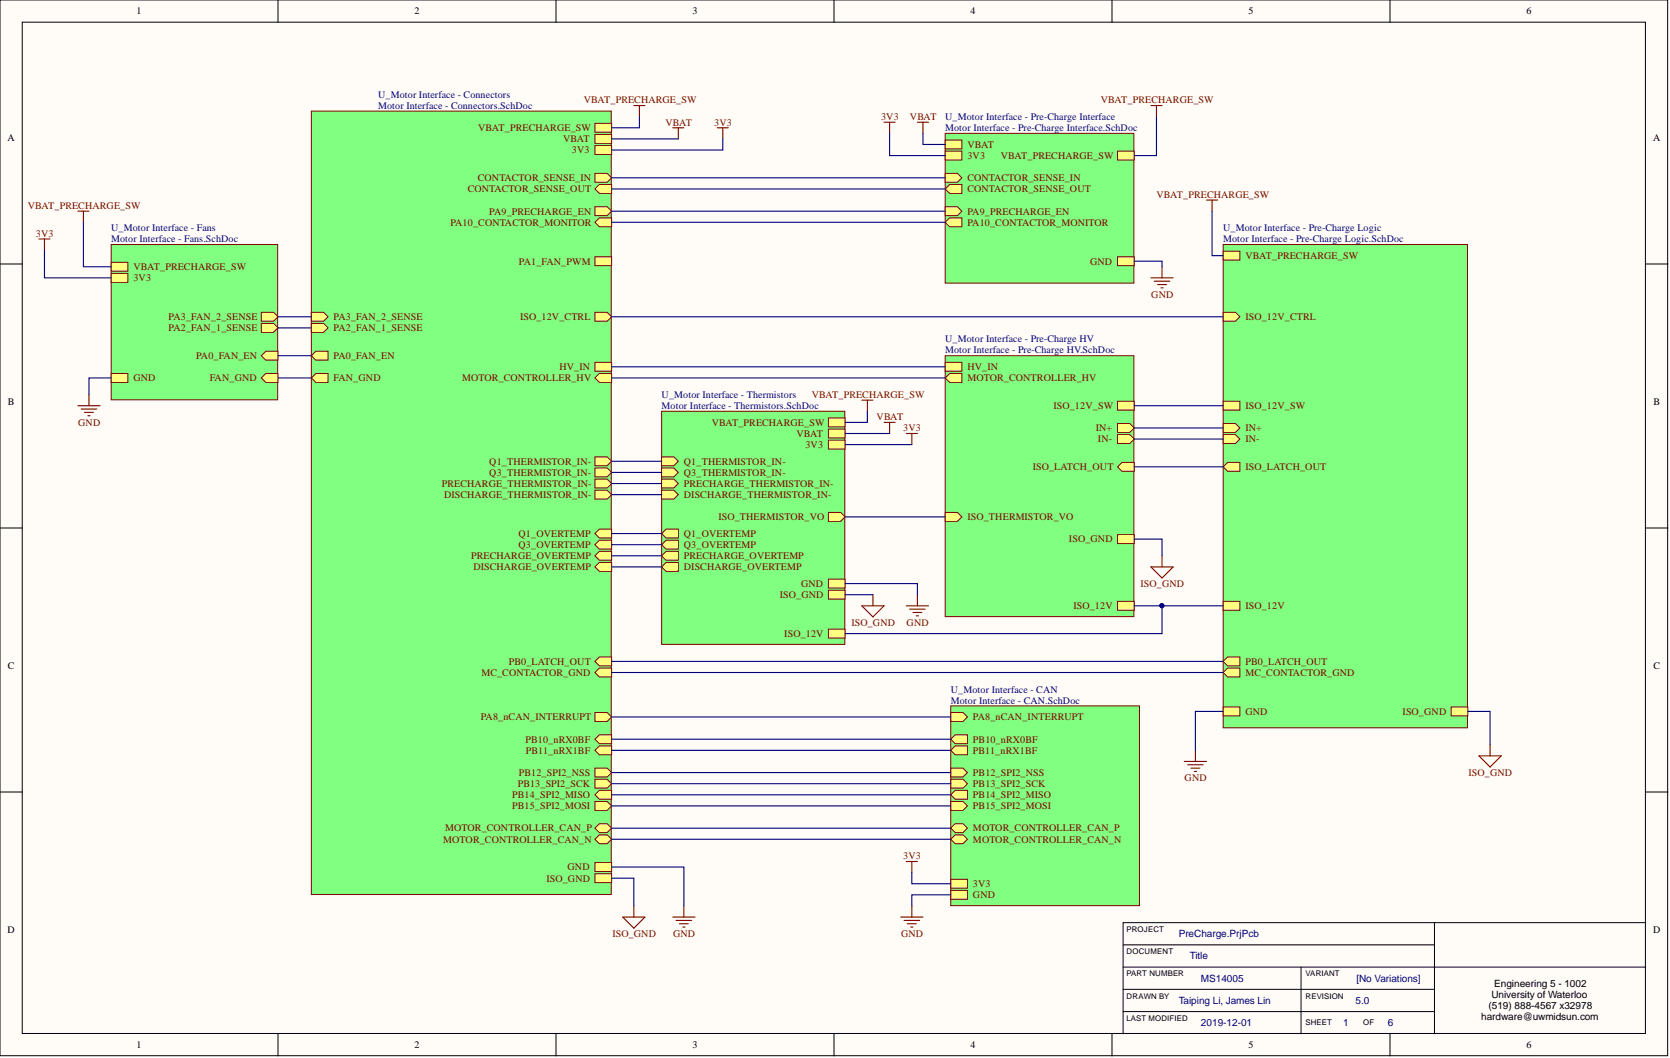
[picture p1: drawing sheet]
<svg xmlns="http://www.w3.org/2000/svg" width="381mm" height="241mm" viewBox="0 0 381 241" stroke-linecap="round" stroke-linejoin="round" font-family="sans-serif">
<defs><g id="words">
<g font-size="2.3">
<text x="31.1" y="3.3">1</text>
<text x="94.5" y="3.3">2</text>
<text x="158" y="3.3">3</text>
<text x="221.4" y="3.3">4</text>
<text x="284.8" y="3.3">5</text>
<text x="348.2" y="3.3">6</text>
<text x="1.7" y="32.1">A</text>
<text x="377.2" y="32.1">A</text>
<text x="1.8" y="92.4">B</text>
<text x="377.2" y="92.4">B</text>
<text x="1.8" y="152.5">C</text>
<text x="377.2" y="152.5">C</text>
<text x="1.7" y="212.8">D</text>
<text x="377.2" y="212.8">D</text>
<text x="340.3" y="227.7">University of Waterloo</text>
<text x="340.9" y="225.1">Engineering 5 - 1002</text>
<text x="337.9" y="232.7">hardware@uwmidsun.com</text>
<text x="339.6" y="230.2">(519) 888-4567 x32978</text>
<text x="31.1" y="239.1">1</text>
<text x="94.5" y="239.1">2</text>
<text x="158" y="239.1">3</text>
<text x="221.4" y="239.1">4</text>
<text x="284.8" y="239.1">5</text>
<text x="348.2" y="239.1">6</text>
</g>
<g font-size="2.3" fill="#000080">
<text x="86.3" y="22.3">U_Motor Interface - Connectors</text>
<text x="86.3" y="24.8">Motor Interface - Connectors.SchDoc</text>
<text x="215.6" y="27.4">U_Motor Interface - Pre-Charge Interface</text>
<text x="215.6" y="29.9">Motor Interface - Pre-Charge Interface.SchDoc</text>
<text x="25.4" y="52.7">U_Motor Interface - Fans</text>
<text x="279.1" y="52.7">U_Motor Interface - Pre-Charge Logic</text>
<text x="25.4" y="55.3">Motor Interface - Fans.SchDoc</text>
<text x="279.1" y="55.3">Motor Interface - Pre-Charge Logic.SchDoc</text>
<text x="215.6" y="78.1">U_Motor Interface - Pre-Charge HV</text>
<text x="215.6" y="80.6">Motor Interface - Pre-Charge HV.SchDoc</text>
<text x="150.9" y="90.8">U_Motor Interface - Thermistors</text>
<text x="150.9" y="93.3">Motor Interface - Thermistors.SchDoc</text>
<text x="216.9" y="157.9">U_Motor Interface - CAN</text>
<text x="216.9" y="160.5">Motor Interface - CAN.SchDoc</text>
<text x="268.9" y="213.7">PreCharge.PrjPcb</text>
<text x="271.5" y="218.8">Title</text>
<text x="274" y="223.9">MS14005</text>
<text x="309.5" y="223.9">[No Variations]</text>
<text x="268.9" y="228.9">Taiping Li, James Lin</text>
<text x="309.3" y="228.9">5.0</text>
<text x="274" y="234">2019-12-01</text>
<text x="306.5" y="234">1</text>
<text x="316.6" y="234">6</text>
</g>
<g font-size="2.3" fill="#800000">
<text x="133.2" y="23.6">VBAT_PRECHARGE_SW</text>
<text x="251.2" y="23.6">VBAT_PRECHARGE_SW</text>
<text x="109.1" y="29.9">VBAT_PRECHARGE_SW</text>
<text x="151.8" y="28.6">VBAT</text>
<text x="163" y="28.6">3V3</text>
<text x="201" y="27.4">3V3</text>
<text x="207.6" y="27.4">VBAT</text>
<text x="128.5" y="32.4">VBAT</text>
<text x="130.5" y="35">3V3</text>
<text x="220.7" y="33.7">VBAT</text>
<text x="109" y="41.3">CONTACTOR_SENSE_IN</text>
<text x="220.7" y="41.3">CONTACTOR_SENSE_IN</text>
<text x="220.7" y="36.2">3V3</text>
<text x="228.3" y="36.2">VBAT_PRECHARGE_SW</text>
<text x="6.3" y="47.7">VBAT_PRECHARGE_SW</text>
<text x="106.7" y="43.9">CONTACTOR_SENSE_OUT</text>
<text x="220.7" y="43.9">CONTACTOR_SENSE_OUT</text>
<text x="263.8" y="45.1">VBAT_PRECHARGE_SW</text>
<text x="8.2" y="54">3V3</text>
<text x="102.7" y="51.5">PA10_CONTACTOR_MONITOR</text>
<text x="111.6" y="48.9">PA9_PRECHARGE_EN</text>
<text x="220.7" y="48.9">PA9_PRECHARGE_EN</text>
<text x="220.7" y="51.5">PA10_CONTACTOR_MONITOR</text>
<text x="284.1" y="59.1">VBAT_PRECHARGE_SW</text>
<text x="30.4" y="61.6">VBAT_PRECHARGE_SW</text>
<text x="30.4" y="64.1">3V3</text>
<text x="118.4" y="60.3">PA1_FAN_PWM</text>
<text x="248.7" y="60.3">GND</text>
<text x="262.7" y="67.9">GND</text>
<text x="38.5" y="75.5">PA2_FAN_1_SENSE</text>
<text x="38.5" y="73">PA3_FAN_2_SENSE</text>
<text x="76.1" y="75.5">PA2_FAN_1_SENSE</text>
<text x="76.1" y="73">PA3_FAN_2_SENSE</text>
<text x="118.6" y="73">ISO_12V_CTRL</text>
<text x="284.1" y="73">ISO_12V_CTRL</text>
<text x="44.7" y="81.9">PA0_FAN_EN</text>
<text x="76.1" y="81.9">PA0_FAN_EN</text>
<text x="30.4" y="87">GND</text>
<text x="47.9" y="87">FAN_GND</text>
<text x="76.1" y="87">FAN_GND</text>
<text x="105.5" y="87">MOTOR_CONTROLLER_HV</text>
<text x="127.6" y="84.4">HV_IN</text>
<text x="220.7" y="87">MOTOR_CONTROLLER_HV</text>
<text x="220.7" y="84.4">HV_IN</text>
<text x="185.2" y="90.8">VBAT_PRECHARGE_SW</text>
<text x="200" y="95.8">VBAT</text>
<text x="240.3" y="93.3">ISO_12V_SW</text>
<text x="284.1" y="93.3">ISO_12V_SW</text>
<text x="17.8" y="97.1">GND</text>
<text x="162.4" y="97.1">VBAT_PRECHARGE_SW</text>
<text x="181.7" y="99.6">VBAT</text>
<text x="206.1" y="98.4">3V3</text>
<text x="250" y="98.4">IN+</text>
<text x="250.5" y="100.9">IN-</text>
<text x="284.1" y="100.9">IN-</text>
<text x="284.1" y="98.4">IN+</text>
<text x="111.6" y="106">Q1_THERMISTOR_IN-</text>
<text x="156" y="106">Q1_THERMISTOR_IN-</text>
<text x="183.8" y="102.2">3V3</text>
<text x="235.6" y="107.2">ISO_LATCH_OUT</text>
<text x="284.1" y="107.2">ISO_LATCH_OUT</text>
<text x="100.8" y="111">PRECHARGE_THERMISTOR_IN-</text>
<text x="101.3" y="113.6">DISCHARGE_THERMISTOR_IN-</text>
<text x="111.6" y="108.5">Q3_THERMISTOR_IN-</text>
<text x="156" y="108.5">Q3_THERMISTOR_IN-</text>
<text x="156" y="111">PRECHARGE_THERMISTOR_IN-</text>
<text x="156" y="113.6">DISCHARGE_THERMISTOR_IN-</text>
<text x="163.9" y="118.6">ISO_THERMISTOR_VO</text>
<text x="220.7" y="118.6">ISO_THERMISTOR_VO</text>
<text x="118.3" y="122.5">Q1_OVERTEMP</text>
<text x="118.3" y="125">Q3_OVERTEMP</text>
<text x="156" y="122.5">Q1_OVERTEMP</text>
<text x="156" y="125">Q3_OVERTEMP</text>
<text x="243.9" y="123.7">ISO_GND</text>
<text x="107.5" y="127.5">PRECHARGE_OVERTEMP</text>
<text x="108" y="130.1">DISCHARGE_OVERTEMP</text>
<text x="156" y="127.5">PRECHARGE_OVERTEMP</text>
<text x="156" y="130.1">DISCHARGE_OVERTEMP</text>
<text x="177.9" y="136.4">ISO_GND</text>
<text x="182.7" y="133.9">GND</text>
<text x="260.2" y="133.9">ISO_GND</text>
<text x="194.2" y="142.7">ISO_GND</text>
<text x="206.8" y="142.7">GND</text>
<text x="244.9" y="138.9">ISO_12V</text>
<text x="284.1" y="138.9">ISO_12V</text>
<text x="178.9" y="145.3">ISO_12V</text>
<text x="109.8" y="154.1">MC_CONTACTOR_GND</text>
<text x="116.1" y="151.6">PB0_LATCH_OUT</text>
<text x="284.1" y="151.6">PB0_LATCH_OUT</text>
<text x="284.1" y="154.1">MC_CONTACTOR_GND</text>
<text x="109.7" y="164.3">PA8_nCAN_INTERRUPT</text>
<text x="222" y="164.3">PA8_nCAN_INTERRUPT</text>
<text x="284.1" y="163">GND</text>
<text x="320" y="163">ISO_GND</text>
<text x="119.9" y="169.4">PB10_nRX0BF</text>
<text x="120" y="171.9">PB11_nRX1BF</text>
<text x="222" y="169.4">PB10_nRX0BF</text>
<text x="222" y="171.9">PB11_nRX1BF</text>
<text x="118.1" y="179.5">PB13_SPI2_SCK</text>
<text x="118.4" y="177">PB12_SPI2_NSS</text>
<text x="222" y="177">PB12_SPI2_NSS</text>
<text x="222" y="179.5">PB13_SPI2_SCK</text>
<text x="270.3" y="178.2">GND</text>
<text x="335" y="177">ISO_GND</text>
<text x="116.9" y="184.6">PB15_SPI2_MOSI</text>
<text x="116.9" y="182">PB14_SPI2_MISO</text>
<text x="222" y="182">PB14_SPI2_MISO</text>
<text x="222" y="184.6">PB15_SPI2_MOSI</text>
<text x="101.6" y="189.6">MOTOR_CONTROLLER_CAN_P</text>
<text x="222" y="189.6">MOTOR_CONTROLLER_CAN_P</text>
<text x="101.1" y="192.2">MOTOR_CONTROLLER_CAN_N</text>
<text x="206.1" y="196">3V3</text>
<text x="222" y="192.2">MOTOR_CONTROLLER_CAN_N</text>
<text x="124.6" y="201">ISO_GND</text>
<text x="129.5" y="198.5">GND</text>
<text x="222" y="202.3">3V3</text>
<text x="222" y="204.9">GND</text>
<text x="139.7" y="213.7">ISO_GND</text>
<text x="153.6" y="213.7">GND</text>
<text x="205.6" y="213.7">GND</text>
</g>
<g font-size="1.8">
<text x="257" y="212.5">PROJECT</text>
<text x="257" y="217.6">DOCUMENT</text>
<text x="257" y="227.8">DRAWN BY</text>
<text x="257" y="222.7">PART NUMBER</text>
<text x="297.8" y="227.8">REVISION</text>
<text x="297.8" y="222.7">VARIANT</text>
<text x="257" y="232.8">LAST MODIFIED</text>
<text x="297.8" y="233.8">SHEET</text>
<text x="311" y="233.8">OF</text>
</g>
</g></defs>
<g fill="#fffcf8" stroke="#000" stroke-width=".23">
<path d="M0 0h380.5v240.8h-380.5z"/>
<path d="M5.1 5.1h370.3v230.6h-370.3z"/>
</g>
<g fill="none" stroke="#000" stroke-width=".23">
<path d="M63.4 0v5.1M126.8 0v5.1M190.3 0v5.1M253.7 0v5.1M317.1 0v5.1M0 60.2h5.1M375.5 60.2h5M0 120.4h5.1M375.5 120.4h5M0 180.6h5.1M375.5 180.6h5M256.2 215.5h71.1"/>
<path d="M327.3 210.4h-71.1v25.4M327.3 210.4v25.4M327.3 210.4h48.2M63.4 235.8v5.1M126.8 235.8v5.1M190.3 235.8v5.1M253.7 235.8v5.1M256.2 230.7h71.1M256.2 220.6h119.3M256.2 225.6h71.1M296.8 220.6v15.2M317.1 235.8v5.1"/>
</g>
<path d="M216.9 161h43.1v45.6h-43.1z" fill="#80ff80" stroke="#800000" stroke-width=".23"/>
<path d="M216.9 175.2h2.8l1 1-1 1h-2.8z" fill-rule="evenodd" fill="#ffff80"/>
<path d="M216.9 175.2h2.8l1 1-1 1h-2.8z" fill="none" stroke="#800000" stroke-width=".23"/>
<path d="M216.9 181.3l1-1h2.8v2h-2.8z" fill-rule="evenodd" fill="#ffff80"/>
<path d="M216.9 181.3l1-1h2.8v2h-2.8z" fill="none" stroke="#800000" stroke-width=".23"/>
<path d="M216.9 182.8h2.8l1 1-1 1h-2.8z" fill-rule="evenodd" fill="#ffff80"/>
<path d="M216.9 182.8h2.8l1 1-1 1h-2.8z" fill="none" stroke="#800000" stroke-width=".23"/>
<path d="M216.9 177.7h2.8l1 1-1 1.1h-2.8z" fill-rule="evenodd" fill="#ffff80"/>
<path d="M216.9 177.7h2.8l1 1-1 1.1h-2.8z" fill="none" stroke="#800000" stroke-width=".23"/>
<path d="M216.9 162.5h2.8l1 1-1 1h-2.8z" fill-rule="evenodd" fill="#ffff80"/>
<path d="M216.9 162.5h2.8l1 1-1 1h-2.8z" fill="none" stroke="#800000" stroke-width=".23"/>
<path d="M216.9 188.9l1-1h1.8l1 1-1 1h-1.8z" fill-rule="evenodd" fill="#ffff80"/>
<path d="M216.9 188.9l1-1h1.8l1 1-1 1h-1.8z" fill="none" stroke="#800000" stroke-width=".23"/>
<path d="M216.9 191.4l1-1h1.8l1 1-1 1h-1.8z" fill-rule="evenodd" fill="#ffff80"/>
<path d="M216.9 191.4l1-1h1.8l1 1-1 1h-1.8z" fill="none" stroke="#800000" stroke-width=".23"/>
<path d="M216.9 168.6l1-1h2.8v2h-2.8z" fill-rule="evenodd" fill="#ffff80"/>
<path d="M216.9 168.6l1-1h2.8v2h-2.8z" fill="none" stroke="#800000" stroke-width=".23"/>
<path d="M216.9 171.1l1-1h2.8v2h-2.8z" fill-rule="evenodd" fill="#ffff80"/>
<path d="M216.9 171.1l1-1h2.8v2h-2.8z" fill="none" stroke="#800000" stroke-width=".23"/>
<path d="M216.9 200.5h3.8v2.1h-3.8z" fill-rule="evenodd" fill="#ffff80"/>
<path d="M216.9 200.5h3.8v2.1h-3.8z" fill="none" stroke="#800000" stroke-width=".23"/>
<path d="M216.9 203.1h3.8v2h-3.8z" fill-rule="evenodd" fill="#ffff80"/>
<path d="M216.9 203.1h3.8v2h-3.8z" fill="none" stroke="#800000" stroke-width=".23"/>
<path d="M215.6 81.1h43.1v59.5h-43.1z" fill="#80ff80" stroke="#800000" stroke-width=".23"/>
<path d="M215.6 86.2l1.1-1h2.7v2h-2.7z" fill-rule="evenodd" fill="#ffff80"/>
<path d="M215.6 86.2l1.1-1h2.7v2h-2.7z" fill="none" stroke="#800000" stroke-width=".23"/>
<path d="M255 99.1h2.8l1 1-1 1.1h-2.8z" fill-rule="evenodd" fill="#ffff80"/>
<path d="M255 99.1h2.8l1 1-1 1.1h-2.8z" fill="none" stroke="#800000" stroke-width=".23"/>
<path d="M255 96.6h2.8l1 1-1 1h-2.8z" fill-rule="evenodd" fill="#ffff80"/>
<path d="M255 96.6h2.8l1 1-1 1h-2.8z" fill="none" stroke="#800000" stroke-width=".23"/>
<path d="M255 106.5l1-1h2.8v2h-2.8z" fill-rule="evenodd" fill="#ffff80"/>
<path d="M255 106.5l1-1h2.8v2h-2.8z" fill="none" stroke="#800000" stroke-width=".23"/>
<path d="M255 91.5h3.8v2h-3.8z" fill-rule="evenodd" fill="#ffff80"/>
<path d="M255 91.5h3.8v2h-3.8z" fill="none" stroke="#800000" stroke-width=".23"/>
<path d="M215.6 82.6h3.8v2.1h-3.8z" fill-rule="evenodd" fill="#ffff80"/>
<path d="M215.6 82.6h3.8v2.1h-3.8z" fill="none" stroke="#800000" stroke-width=".23"/>
<path d="M255 121.9h3.8v2.1h-3.8z" fill-rule="evenodd" fill="#ffff80"/>
<path d="M255 121.9h3.8v2.1h-3.8z" fill="none" stroke="#800000" stroke-width=".23"/>
<path d="M215.6 116.9h2.8l1 1-1 1h-2.8z" fill-rule="evenodd" fill="#ffff80"/>
<path d="M215.6 116.9h2.8l1 1-1 1h-2.8z" fill="none" stroke="#800000" stroke-width=".23"/>
<path d="M255 137.2h3.8v2h-3.8z" fill-rule="evenodd" fill="#ffff80"/>
<path d="M255 137.2h3.8v2h-3.8z" fill="none" stroke="#800000" stroke-width=".23"/>
<path d="M215.6 30.4h43.1v34.2h-43.1z" fill="#80ff80" stroke="#800000" stroke-width=".23"/>
<path d="M215.6 39.5h2.8l1 1.1-1 1h-2.8z" fill-rule="evenodd" fill="#ffff80"/>
<path d="M215.6 39.5h2.8l1 1.1-1 1h-2.8z" fill="none" stroke="#800000" stroke-width=".23"/>
<path d="M215.6 43.1l1.1-1h2.7v2h-2.7z" fill-rule="evenodd" fill="#ffff80"/>
<path d="M215.6 43.1l1.1-1h2.7v2h-2.7z" fill="none" stroke="#800000" stroke-width=".23"/>
<path d="M215.6 47.1h2.8l1 1.1-1 1h-2.8z" fill-rule="evenodd" fill="#ffff80"/>
<path d="M215.6 47.1h2.8l1 1.1-1 1h-2.8z" fill="none" stroke="#800000" stroke-width=".23"/>
<path d="M255 58.6h3.8v2h-3.8z" fill-rule="evenodd" fill="#ffff80"/>
<path d="M255 58.6h3.8v2h-3.8z" fill="none" stroke="#800000" stroke-width=".23"/>
<path d="M215.6 50.7l1.1-1h2.7v2h-2.7z" fill-rule="evenodd" fill="#ffff80"/>
<path d="M215.6 50.7l1.1-1h2.7v2h-2.7z" fill="none" stroke="#800000" stroke-width=".23"/>
<path d="M215.6 34.5h3.8v2h-3.8z" fill-rule="evenodd" fill="#ffff80"/>
<path d="M215.6 34.5h3.8v2h-3.8z" fill="none" stroke="#800000" stroke-width=".23"/>
<path d="M215.6 31.9h3.8v2.1h-3.8z" fill-rule="evenodd" fill="#ffff80"/>
<path d="M215.6 31.9h3.8v2.1h-3.8z" fill="none" stroke="#800000" stroke-width=".23"/>
<path d="M255 34.5h3.8v2h-3.8z" fill-rule="evenodd" fill="#ffff80"/>
<path d="M255 34.5h3.8v2h-3.8z" fill="none" stroke="#800000" stroke-width=".23"/>
<path d="M71 25.3h68.5v178.7h-68.5z" fill="#80ff80" stroke="#800000" stroke-width=".23"/>
<path d="M135.7 86.2l1-1h2.8v2h-2.8z" fill-rule="evenodd" fill="#ffff80"/>
<path d="M135.7 86.2l1-1h2.8v2h-2.8z" fill="none" stroke="#800000" stroke-width=".23"/>
<path d="M135.7 188.9l1-1h1.8l1 1-1 1h-1.8z" fill-rule="evenodd" fill="#ffff80"/>
<path d="M135.7 188.9l1-1h1.8l1 1-1 1h-1.8z" fill="none" stroke="#800000" stroke-width=".23"/>
<path d="M135.7 191.4l1-1h1.8l1 1-1 1h-1.8z" fill-rule="evenodd" fill="#ffff80"/>
<path d="M135.7 191.4l1-1h1.8l1 1-1 1h-1.8z" fill="none" stroke="#800000" stroke-width=".23"/>
<path d="M135.7 39.5h2.8l1 1.1-1 1h-2.8z" fill-rule="evenodd" fill="#ffff80"/>
<path d="M135.7 39.5h2.8l1 1.1-1 1h-2.8z" fill="none" stroke="#800000" stroke-width=".23"/>
<path d="M135.7 43.1l1-1h2.8v2h-2.8z" fill-rule="evenodd" fill="#ffff80"/>
<path d="M135.7 43.1l1-1h2.8v2h-2.8z" fill="none" stroke="#800000" stroke-width=".23"/>
<path d="M135.7 168.6l1-1h2.8v2h-2.8z" fill-rule="evenodd" fill="#ffff80"/>
<path d="M135.7 168.6l1-1h2.8v2h-2.8z" fill="none" stroke="#800000" stroke-width=".23"/>
<path d="M135.7 171.1l1-1h2.8v2h-2.8z" fill-rule="evenodd" fill="#ffff80"/>
<path d="M135.7 171.1l1-1h2.8v2h-2.8z" fill="none" stroke="#800000" stroke-width=".23"/>
<path d="M135.7 50.7l1-1h2.8v2h-2.8z" fill-rule="evenodd" fill="#ffff80"/>
<path d="M135.7 50.7l1-1h2.8v2h-2.8z" fill="none" stroke="#800000" stroke-width=".23"/>
<path d="M135.7 175.2h2.8l1 1-1 1h-2.8z" fill-rule="evenodd" fill="#ffff80"/>
<path d="M135.7 175.2h2.8l1 1-1 1h-2.8z" fill="none" stroke="#800000" stroke-width=".23"/>
<path d="M135.7 182.8h2.8l1 1-1 1h-2.8z" fill-rule="evenodd" fill="#ffff80"/>
<path d="M135.7 182.8h2.8l1 1-1 1h-2.8z" fill="none" stroke="#800000" stroke-width=".23"/>
<path d="M135.7 82.6h3.8v2.1h-3.8z" fill-rule="evenodd" fill="#ffff80"/>
<path d="M135.7 82.6h3.8v2.1h-3.8z" fill="none" stroke="#800000" stroke-width=".23"/>
<path d="M135.7 199.3h3.8v2h-3.8z" fill-rule="evenodd" fill="#ffff80"/>
<path d="M135.7 199.3h3.8v2h-3.8z" fill="none" stroke="#800000" stroke-width=".23"/>
<path d="M135.7 47.1h2.8l1 1.1-1 1h-2.8z" fill-rule="evenodd" fill="#ffff80"/>
<path d="M135.7 47.1h2.8l1 1.1-1 1h-2.8z" fill="none" stroke="#800000" stroke-width=".23"/>
<path d="M135.7 177.7h2.8l1 1-1 1.1h-2.8z" fill-rule="evenodd" fill="#ffff80"/>
<path d="M135.7 177.7h2.8l1 1-1 1.1h-2.8z" fill="none" stroke="#800000" stroke-width=".23"/>
<path d="M135.7 30.7h3.8v2h-3.8z" fill-rule="evenodd" fill="#ffff80"/>
<path d="M135.7 30.7h3.8v2h-3.8z" fill="none" stroke="#800000" stroke-width=".23"/>
<path d="M135.7 162.5h2.8l1 1-1 1h-2.8z" fill-rule="evenodd" fill="#ffff80"/>
<path d="M135.7 162.5h2.8l1 1-1 1h-2.8z" fill="none" stroke="#800000" stroke-width=".23"/>
<path d="M135.7 181.3l1-1h2.8v2h-2.8z" fill-rule="evenodd" fill="#ffff80"/>
<path d="M135.7 181.3l1-1h2.8v2h-2.8z" fill="none" stroke="#800000" stroke-width=".23"/>
<path d="M135.7 33.2h3.8v2h-3.8z" fill-rule="evenodd" fill="#ffff80"/>
<path d="M135.7 33.2h3.8v2h-3.8z" fill="none" stroke="#800000" stroke-width=".23"/>
<path d="M135.7 196.7h3.8v2.1h-3.8z" fill-rule="evenodd" fill="#ffff80"/>
<path d="M135.7 196.7h3.8v2.1h-3.8z" fill="none" stroke="#800000" stroke-width=".23"/>
<path d="M135.7 28.1h3.8v2.1h-3.8z" fill-rule="evenodd" fill="#ffff80"/>
<path d="M135.7 28.1h3.8v2.1h-3.8z" fill="none" stroke="#800000" stroke-width=".23"/>
<path d="M135.7 150.8l1-1h2.8v2.1h-2.8z" fill-rule="evenodd" fill="#ffff80"/>
<path d="M135.7 150.8l1-1h2.8v2.1h-2.8z" fill="none" stroke="#800000" stroke-width=".23"/>
<path d="M71 86.2l1-1h2.8v2h-2.8z" fill-rule="evenodd" fill="#ffff80"/>
<path d="M71 86.2l1-1h2.8v2h-2.8z" fill="none" stroke="#800000" stroke-width=".23"/>
<path d="M71 81.1l1-1h2.8v2h-2.8z" fill-rule="evenodd" fill="#ffff80"/>
<path d="M71 81.1l1-1h2.8v2h-2.8z" fill="none" stroke="#800000" stroke-width=".23"/>
<path d="M71 73.8h2.8l1 1-1 1h-2.8z" fill-rule="evenodd" fill="#ffff80"/>
<path d="M71 73.8h2.8l1 1-1 1h-2.8z" fill="none" stroke="#800000" stroke-width=".23"/>
<path d="M71 71.2h2.8l1 1-1 1.1h-2.8z" fill-rule="evenodd" fill="#ffff80"/>
<path d="M71 71.2h2.8l1 1-1 1.1h-2.8z" fill="none" stroke="#800000" stroke-width=".23"/>
<path d="M135.7 104.2h2.8l1 1-1 1h-2.8z" fill-rule="evenodd" fill="#ffff80"/>
<path d="M135.7 104.2h2.8l1 1-1 1h-2.8z" fill="none" stroke="#800000" stroke-width=".23"/>
<path d="M135.7 106.7h2.8l1 1-1 1.1h-2.8z" fill-rule="evenodd" fill="#ffff80"/>
<path d="M135.7 106.7h2.8l1 1-1 1.1h-2.8z" fill="none" stroke="#800000" stroke-width=".23"/>
<path d="M135.7 109.3h2.8l1 1-1 1h-2.8z" fill-rule="evenodd" fill="#ffff80"/>
<path d="M135.7 109.3h2.8l1 1-1 1h-2.8z" fill="none" stroke="#800000" stroke-width=".23"/>
<path d="M135.7 111.8h2.8l1 1-1 1h-2.8z" fill-rule="evenodd" fill="#ffff80"/>
<path d="M135.7 111.8h2.8l1 1-1 1h-2.8z" fill="none" stroke="#800000" stroke-width=".23"/>
<path d="M135.7 121.7l1-1h2.8v2h-2.8z" fill-rule="evenodd" fill="#ffff80"/>
<path d="M135.7 121.7l1-1h2.8v2h-2.8z" fill="none" stroke="#800000" stroke-width=".23"/>
<path d="M135.7 124.2l1-1h2.8v2h-2.8z" fill-rule="evenodd" fill="#ffff80"/>
<path d="M135.7 124.2l1-1h2.8v2h-2.8z" fill="none" stroke="#800000" stroke-width=".23"/>
<path d="M135.7 126.8l1-1.1h2.8v2.1h-2.8z" fill-rule="evenodd" fill="#ffff80"/>
<path d="M135.7 126.8l1-1.1h2.8v2.1h-2.8z" fill="none" stroke="#800000" stroke-width=".23"/>
<path d="M135.7 129.3l1-1h2.8v2h-2.8z" fill-rule="evenodd" fill="#ffff80"/>
<path d="M135.7 129.3l1-1h2.8v2h-2.8z" fill="none" stroke="#800000" stroke-width=".23"/>
<path d="M135.7 153.4l1-1h2.8v2h-2.8z" fill-rule="evenodd" fill="#ffff80"/>
<path d="M135.7 153.4l1-1h2.8v2h-2.8z" fill="none" stroke="#800000" stroke-width=".23"/>
<path d="M135.7 71.2h2.8l1 1-1 1.1h-2.8z" fill-rule="evenodd" fill="#ffff80"/>
<path d="M135.7 71.2h2.8l1 1-1 1.1h-2.8z" fill="none" stroke="#800000" stroke-width=".23"/>
<path d="M135.7 58.6h3.8v2h-3.8z" fill-rule="evenodd" fill="#ffff80"/>
<path d="M135.7 58.6h3.8v2h-3.8z" fill="none" stroke="#800000" stroke-width=".23"/>
<path d="M279.1 55.8h55.7v110.2h-55.7z" fill="#80ff80" stroke="#800000" stroke-width=".23"/>
<path d="M279.1 106.5l1-1h2.8v2h-2.8z" fill-rule="evenodd" fill="#ffff80"/>
<path d="M279.1 106.5l1-1h2.8v2h-2.8z" fill="none" stroke="#800000" stroke-width=".23"/>
<path d="M279.1 161.2h3.8v2.1h-3.8z" fill-rule="evenodd" fill="#ffff80"/>
<path d="M279.1 161.2h3.8v2.1h-3.8z" fill="none" stroke="#800000" stroke-width=".23"/>
<path d="M331.1 161.2h3.8v2.1h-3.8z" fill-rule="evenodd" fill="#ffff80"/>
<path d="M331.1 161.2h3.8v2.1h-3.8z" fill="none" stroke="#800000" stroke-width=".23"/>
<path d="M279.1 91.5h3.8v2h-3.8z" fill-rule="evenodd" fill="#ffff80"/>
<path d="M279.1 91.5h3.8v2h-3.8z" fill="none" stroke="#800000" stroke-width=".23"/>
<path d="M279.1 99.1h2.8l1 1-1 1.1h-2.8z" fill-rule="evenodd" fill="#ffff80"/>
<path d="M279.1 99.1h2.8l1 1-1 1.1h-2.8z" fill="none" stroke="#800000" stroke-width=".23"/>
<path d="M279.1 96.6h2.8l1 1-1 1h-2.8z" fill-rule="evenodd" fill="#ffff80"/>
<path d="M279.1 96.6h2.8l1 1-1 1h-2.8z" fill="none" stroke="#800000" stroke-width=".23"/>
<path d="M279.1 57.3h3.8v2h-3.8z" fill-rule="evenodd" fill="#ffff80"/>
<path d="M279.1 57.3h3.8v2h-3.8z" fill="none" stroke="#800000" stroke-width=".23"/>
<path d="M279.1 150.8l1-1h2.8v2.1h-2.8z" fill-rule="evenodd" fill="#ffff80"/>
<path d="M279.1 150.8l1-1h2.8v2.1h-2.8z" fill="none" stroke="#800000" stroke-width=".23"/>
<path d="M279.1 137.2h3.8v2h-3.8z" fill-rule="evenodd" fill="#ffff80"/>
<path d="M279.1 137.2h3.8v2h-3.8z" fill="none" stroke="#800000" stroke-width=".23"/>
<path d="M279.1 153.4l1-1h2.8v2h-2.8z" fill-rule="evenodd" fill="#ffff80"/>
<path d="M279.1 153.4l1-1h2.8v2h-2.8z" fill="none" stroke="#800000" stroke-width=".23"/>
<path d="M279.1 71.2h2.8l1 1-1 1.1h-2.8z" fill-rule="evenodd" fill="#ffff80"/>
<path d="M279.1 71.2h2.8l1 1-1 1.1h-2.8z" fill="none" stroke="#800000" stroke-width=".23"/>
<g fill="none" stroke="#800000" stroke-width=".25">
<path d="M144.6 24.1h2.5M145.9 24.1v2.5M153.5 29.1h2.5M154.8 29.1v2.6M163.6 29.1h2.6M164.9 29.1v2.6M201.7 27.9h2.5M203 27.9v2.5M209.3 27.9h2.5M210.6 27.9v2.5M262.6 24.1h2.5M263.8 24.1v2.5"/>
<path d="M275.3 45.6h2.5M276.5 45.6v2.6M262.6 63.4h5M263.3 64.1h3.6M264.1 64.9h2M264.9 65.7h.5M265.1 60.8v2.6M262.6 129.3h5l-2.5 2.5zM265.1 126.8v2.5M270.2 173.7h5.1M270.9 174.4h3.6M271.7 175.2h2"/>
<path d="M272.5 175.9h.5M272.7 171.1v2.6M337.4 172.4h5.1l-2.5 2.5zM340 169.9v2.5M206.8 196.5h2.5M208 196.5v2.5M142.1 209.2h5l-2.5 2.5zM144.6 206.6v2.6M153.5 209.2h5.1M154.2 209.9h3.6M155 210.7h2M155.8 211.4h.5"/>
<path d="M156 206.6v2.6M205.5 209.2h5.1M206.3 209.9h3.5M207 210.7h2M207.8 211.4h.5M208 206.6v2.6"/>
</g>
<path d="M25.4 55.8h37.9v35.4h-37.9z" fill="#80ff80" stroke="#800000" stroke-width=".23"/>
<path d="M25.4 85.2h3.8v2h-3.8z" fill-rule="evenodd" fill="#ffff80"/>
<path d="M25.4 85.2h3.8v2h-3.8z" fill="none" stroke="#800000" stroke-width=".23"/>
<path d="M59.6 86.2l1-1h2.8v2h-2.8z" fill-rule="evenodd" fill="#ffff80"/>
<path d="M59.6 86.2l1-1h2.8v2h-2.8z" fill="none" stroke="#800000" stroke-width=".23"/>
<path d="M59.6 81.1l1-1h2.8v2h-2.8z" fill-rule="evenodd" fill="#ffff80"/>
<path d="M59.6 81.1l1-1h2.8v2h-2.8z" fill="none" stroke="#800000" stroke-width=".23"/>
<path d="M59.6 73.8h2.8l1 1-1 1h-2.8z" fill-rule="evenodd" fill="#ffff80"/>
<path d="M59.6 73.8h2.8l1 1-1 1h-2.8z" fill="none" stroke="#800000" stroke-width=".23"/>
<path d="M59.6 71.2h2.8l1 1-1 1.1h-2.8z" fill-rule="evenodd" fill="#ffff80"/>
<path d="M59.6 71.2h2.8l1 1-1 1.1h-2.8z" fill="none" stroke="#800000" stroke-width=".23"/>
<path d="M25.4 59.8h3.8v2.1h-3.8z" fill-rule="evenodd" fill="#ffff80"/>
<path d="M25.4 59.8h3.8v2.1h-3.8z" fill="none" stroke="#800000" stroke-width=".23"/>
<path d="M25.4 62.4h3.8v2h-3.8z" fill-rule="evenodd" fill="#ffff80"/>
<path d="M25.4 62.4h3.8v2h-3.8z" fill="none" stroke="#800000" stroke-width=".23"/>
<path d="M150.9 93.8h41.8v53.2h-41.8z" fill="#80ff80" stroke="#800000" stroke-width=".23"/>
<path d="M189 116.9h2.8l1 1-1 1h-2.8z" fill-rule="evenodd" fill="#ffff80"/>
<path d="M189 116.9h2.8l1 1-1 1h-2.8z" fill="none" stroke="#800000" stroke-width=".23"/>
<path d="M189 134.6h3.8v2h-3.8z" fill-rule="evenodd" fill="#ffff80"/>
<path d="M189 134.6h3.8v2h-3.8z" fill="none" stroke="#800000" stroke-width=".23"/>
<path d="M150.9 104.2h2.8l1.1 1-1.1 1h-2.8z" fill-rule="evenodd" fill="#ffff80"/>
<path d="M150.9 104.2h2.8l1.1 1-1.1 1h-2.8z" fill="none" stroke="#800000" stroke-width=".23"/>
<path d="M150.9 106.7h2.8l1.1 1-1.1 1.1h-2.8z" fill-rule="evenodd" fill="#ffff80"/>
<path d="M150.9 106.7h2.8l1.1 1-1.1 1.1h-2.8z" fill="none" stroke="#800000" stroke-width=".23"/>
<path d="M150.9 109.3h2.8l1.1 1-1.1 1h-2.8z" fill-rule="evenodd" fill="#ffff80"/>
<path d="M150.9 109.3h2.8l1.1 1-1.1 1h-2.8z" fill="none" stroke="#800000" stroke-width=".23"/>
<path d="M150.9 111.8h2.8l1.1 1-1.1 1h-2.8z" fill-rule="evenodd" fill="#ffff80"/>
<path d="M150.9 111.8h2.8l1.1 1-1.1 1h-2.8z" fill="none" stroke="#800000" stroke-width=".23"/>
<path d="M150.9 121.7l1.1-1h2.8v2h-2.8z" fill-rule="evenodd" fill="#ffff80"/>
<path d="M150.9 121.7l1.1-1h2.8v2h-2.8z" fill="none" stroke="#800000" stroke-width=".23"/>
<path d="M150.9 124.2l1.1-1h2.8v2h-2.8z" fill-rule="evenodd" fill="#ffff80"/>
<path d="M150.9 124.2l1.1-1h2.8v2h-2.8z" fill="none" stroke="#800000" stroke-width=".23"/>
<path d="M150.9 126.8l1.1-1.1h2.8v2.1h-2.8z" fill-rule="evenodd" fill="#ffff80"/>
<path d="M150.9 126.8l1.1-1.1h2.8v2.1h-2.8z" fill="none" stroke="#800000" stroke-width=".23"/>
<path d="M150.9 129.3l1.1-1h2.8v2h-2.8z" fill-rule="evenodd" fill="#ffff80"/>
<path d="M150.9 129.3l1.1-1h2.8v2h-2.8z" fill="none" stroke="#800000" stroke-width=".23"/>
<path d="M189 132.1h3.8v2h-3.8z" fill-rule="evenodd" fill="#ffff80"/>
<path d="M189 132.1h3.8v2h-3.8z" fill="none" stroke="#800000" stroke-width=".23"/>
<path d="M189 100.4h3.8v2h-3.8z" fill-rule="evenodd" fill="#ffff80"/>
<path d="M189 100.4h3.8v2h-3.8z" fill="none" stroke="#800000" stroke-width=".23"/>
<path d="M189 97.9h3.8v2h-3.8z" fill-rule="evenodd" fill="#ffff80"/>
<path d="M189 97.9h3.8v2h-3.8z" fill="none" stroke="#800000" stroke-width=".23"/>
<path d="M189 95.3h3.8v2.1h-3.8z" fill-rule="evenodd" fill="#ffff80"/>
<path d="M189 95.3h3.8v2.1h-3.8z" fill="none" stroke="#800000" stroke-width=".23"/>
<path d="M189 143.5h3.8v2h-3.8z" fill-rule="evenodd" fill="#ffff80"/>
<path d="M189 143.5h3.8v2h-3.8z" fill="none" stroke="#800000" stroke-width=".23"/>
<g fill="none" stroke="#800000" stroke-width=".25">
<path d="M8.9 54.5h2.5M10.1 54.5v2.5M17.8 48.2h2.5M19 48.2v2.5M17.8 92.5h5M18.5 93.3h3.6M19.3 94.1h2M20 94.8h.5M20.3 90v2.5M196.6 91.3h2.6M197.9 91.3v2.5M201.7 96.3h2.5"/>
<path d="M203 96.3v2.6M206.8 98.9h2.5M208 98.9v2.5M196.6 138.2h5.1l-2.5 2.5zM199.2 135.6v2.6M206.8 138.2h5M207.5 138.9h3.6M208.3 139.7h2M209.3 135.6v2.6M209 140.5h.6"/>
</g>
<g fill="none" stroke="#000080" stroke-width=".25">
<path d="M139.5 31.7h15.3M145.9 26.6v2.5h-6.4M164.9 31.7v2.5h-25.4M203 30.4v5.1h12.6M210.6 30.4v2.6h5M263.8 26.6v8.9h-5M10.1 57v6.4h15.3M19 50.7v10.1h6.4M139.5 40.6h76.1M139.5 43.1h76.1M139.5 48.2h76.1M139.5 50.7h76.1"/>
<path d="M258.8 59.6h6.3v1.2M276.5 48.2v10.1h2.6M63.4 74.8h7.6M63.4 72.2h7.6M139.5 72.2h139.6M25.4 86.2h-5.1v3.8M63.4 86.2h7.6M63.4 81.1h7.6M139.5 83.7h76.1M139.5 86.2h76.1M192.8 98.9h10.2M197.9 93.8v2.5h-5.1"/>
<path d="M258.8 97.6h20.3M258.8 92.5h20.3M139.5 105.2h11.4M139.5 107.7h11.4M139.5 110.3h11.4M139.5 112.8h11.4M192.8 101.4h15.2M192.8 117.9h22.8M258.8 100.1h20.3M258.8 106.5h20.3M139.5 121.7h11.4M139.5 124.2h11.4"/>
<path d="M139.5 126.8h11.4M139.5 129.3h11.4M192.8 133.1h16.5v2.5M192.8 135.6h6.4M258.8 123h6.3v3.8M258.8 138.2h20.3M265.1 138.2v6.3h-72.3M139.5 150.8h139.6M139.5 153.4h139.6M139.5 178.7h77.4M139.5 176.2h77.4M139.5 171.1h77.4"/>
<path d="M139.5 168.6h77.4M139.5 163.5h77.4M279.1 162.3h-6.4v8.8M334.9 162.3h5.1v7.6M139.5 197.8h16.5v8.8M139.5 191.4h77.4M139.5 188.9h77.4M139.5 183.8h77.4M139.5 181.3h77.4M208 199v2.6h8.9M139.5 200.3h5.1v6.3M216.9 204.1h-8.9v2.5"/>
</g>
<circle cx="265.1" cy="138.1" r=".47" fill="#000080" stroke="#000080" stroke-width=".23"/>
<use href="#words"/>
</svg>
